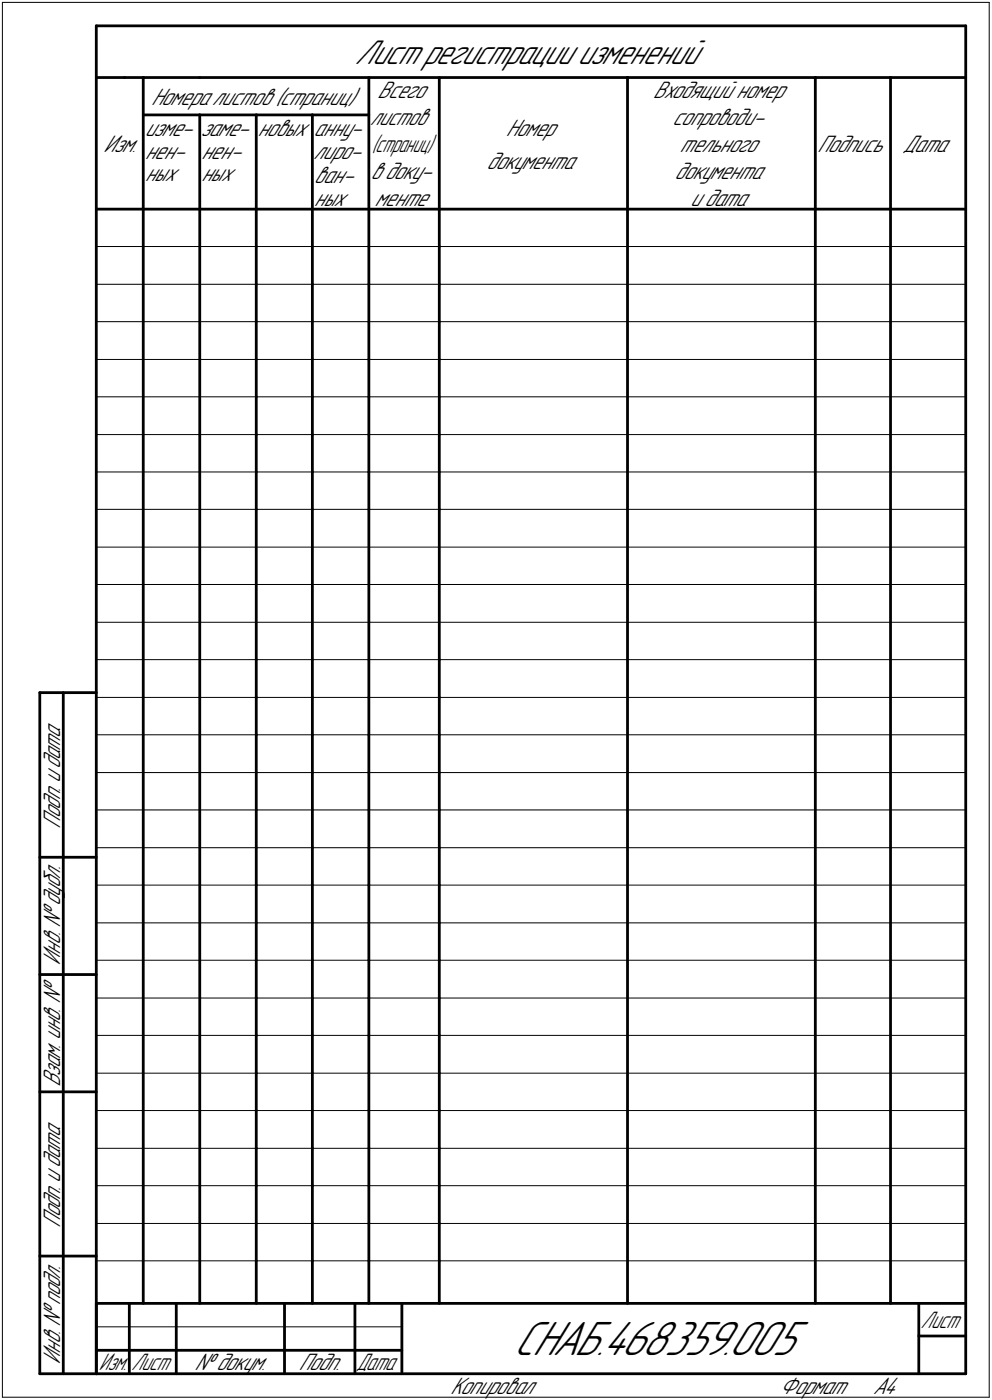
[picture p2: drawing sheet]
<svg xmlns="http://www.w3.org/2000/svg" width="211mm" height="298mm" viewBox="0 0 211 298" stroke-linecap="round" stroke-linejoin="round" font-family="sans-serif">
<defs><g id="words">
<text font-size="10.9" x="109.6" y="288.5">СНАБ.468359.005</text>
<text font-size="7.8" x="75.8" y="13.5">Лист регистрации изменений</text>
<g font-size="5.4">
<text x="32.4" y="22.4">Номера листов (страниц)</text>
<text x="80.5" y="20.9">Всего</text>
<text x="139.1" y="20.9">Входящий номер</text>
<text x="31" y="28.9">изме-</text>
<text x="43" y="28.9">заме-</text>
<text x="55" y="28.9">новых</text>
<text x="67" y="28.9">анну-</text>
<text x="79" y="26.7">листов</text>
<text x="107.9" y="28.9">Номер</text>
<text x="143.3" y="26.7">сопроводи-</text>
<text x="22.1" y="32.4">Изм.</text>
<text x="31" y="33.8">нен-</text>
<text x="43" y="33.8">нен-</text>
<text x="67" y="33.9">лиро-</text>
<text x="103.7" y="35.9">документа</text>
<text x="144.9" y="32.4">тельного</text>
<text x="174.1" y="32.4">Подпись</text>
<text x="192.4" y="32.4">Дата</text>
<text x="31" y="38.6">ных</text>
<text x="43" y="38.6">ных</text>
<text x="67" y="38.9">ван-</text>
<text x="79" y="38.2">в доку-</text>
<text x="143.7" y="38.2">документа</text>
<text x="67" y="43.9">ных</text>
<text x="80" y="43.9">менте</text>
<text x="147.1" y="43.9">и дата</text>
<text x="12.8" y="176.2" transform="rotate(-90 12.8 176.2)">Подп. и дата</text>
<text x="12.8" y="205.5" transform="rotate(-90 12.8 205.5)">Инв. №дубл.</text>
<text x="12.8" y="231.1" transform="rotate(-90 12.8 231.1)">Взам. инв. №</text>
<text x="12.8" y="261.2" transform="rotate(-90 12.8 261.2)">Подп. и дата</text>
<text x="12.8" y="290.5" transform="rotate(-90 12.8 290.5)">Инв. №подл.</text>
<text x="41.5" y="291.8">№докум.</text>
<text x="63.7" y="291.8">Подп.</text>
<text x="96" y="296.8">Копировал</text>
<text x="166" y="296.8">Формат</text>
<text x="186" y="296.8">A4</text>
</g>
<g font-size="5.3">
<text x="79.2" y="32.4">(страниц)</text>
<text x="196.1" y="282.8">Лист</text>
<text x="21.1" y="291.8">Изм.</text>
<text x="28.1" y="291.8">Лист</text>
<text x="76.1" y="291.8">Дата</text>
</g>
</g></defs>
<g fill="none" stroke="#000" stroke-width=".21">
<path d="M.5 .5v297zM.5 .5h210zM210.5 .5v297zM20.5 52.5h185zM20.5 60.5h185zM20.5 68.5h185zM20.5 76.5h185zM20.5 84.5h185zM20.5 92.5h185zM20.5 100.5h185zM20.5 108.5h185zM20.5 116.5h10z"/>
<path d="M30.5 116.5h12zM42.5 116.5h12zM54.5 116.5h12zM66.5 116.5h12zM78.5 116.5h15zM93.5 116.5h40zM133.5 116.5h40zM173.5 116.5h16zM189.5 116.5h16zM20.5 124.5h10zM20.5 132.5h10zM30.5 124.5h12z"/>
<path d="M30.5 132.5h12zM42.5 124.5h12zM42.5 132.5h12zM54.5 124.5h12zM54.5 132.5h12zM66.5 124.5h12zM66.5 132.5h12zM78.5 124.5h15zM78.5 132.5h15zM93.5 124.5h40zM93.5 132.5h40zM133.5 124.5h40z"/>
<path d="M133.5 132.5h40zM173.5 124.5h16zM173.5 132.5h16zM189.5 124.5h16zM189.5 132.5h16zM20.5 140.5h185zM20.5 148.5h185zM20.5 156.5h185zM20.5 164.5h185zM20.5 172.5h185zM20.5 180.5h185zM20.5 188.5h185z"/>
<path d="M20.5 196.5h185zM20.5 204.5h185zM20.5 212.5h185zM20.5 220.5h185zM20.5 228.5h185zM20.5 236.5h185zM20.5 244.5h185zM20.5 252.5h185zM20.5 260.5h185zM20.5 268.5h185zM.5 297.5h210zM20.5 282.5h65z"/>
</g>
<g fill="none" stroke="#000" stroke-width=".59">
<path d="M20.5 5.5v287zM20.5 5.5h185zM20.5 16.5h6zM26.5 16.5h4zM30.5 16.5v261zM30.5 16.5h12zM42.5 16.5h91zM78.5 16.5v28zM93.5 16.5v28zM133.5 16.5v261zM133.5 16.5h40zM173.5 16.5v261z"/>
<path d="M173.5 16.5h16zM189.5 16.5v261zM189.5 16.5h16zM205.5 5.5v287zM30.5 24.5h12zM42.5 24.5v253zM42.5 24.5h12zM54.5 24.5v20zM54.5 24.5h12zM66.5 24.5v20zM66.5 24.5h12zM20.5 44.5h185z"/>
<path d="M54.5 44.5v8zM54.5 52.5v8zM66.5 44.5v8zM66.5 52.5v8zM78.5 44.5v8zM78.5 52.5v8zM93.5 44.5v8zM93.5 52.5v8zM54.5 60.5v8zM54.5 68.5v8zM54.5 76.5v8zM66.5 60.5v8z"/>
<path d="M66.5 68.5v8zM66.5 76.5v8zM78.5 60.5v8zM78.5 68.5v8zM78.5 76.5v8zM93.5 60.5v8zM93.5 68.5v8zM93.5 76.5v8zM54.5 84.5v8zM54.5 92.5v8zM66.5 84.5v8zM66.5 92.5v8z"/>
<path d="M78.5 84.5v8zM78.5 92.5v8zM93.5 84.5v8zM93.5 92.5v8zM54.5 100.5v8zM54.5 108.5v32zM66.5 100.5v8zM66.5 108.5v32zM78.5 100.5v8zM78.5 108.5v32zM93.5 100.5v8zM93.5 108.5v32z"/>
<path d="M8.5 147.5v145zM8.5 147.5h12zM13.5 147.5v145zM54.5 140.5v8zM54.5 148.5v8zM54.5 156.5v8zM66.5 140.5v8zM66.5 148.5v8zM66.5 156.5v8zM78.5 140.5v8zM78.5 148.5v8zM78.5 156.5v8z"/>
<path d="M93.5 140.5v8zM93.5 148.5v8zM93.5 156.5v8zM54.5 164.5v8zM54.5 172.5v8zM66.5 164.5v8zM66.5 172.5v8zM78.5 164.5v8zM78.5 172.5v8zM93.5 164.5v8zM93.5 172.5v8zM8.5 182.5h12z"/>
<path d="M54.5 180.5v8zM54.5 188.5v8zM54.5 196.5v8zM66.5 180.5v8zM66.5 188.5v8zM66.5 196.5v8zM78.5 180.5v8zM78.5 188.5v8zM78.5 196.5v8zM93.5 180.5v8zM93.5 188.5v8zM93.5 196.5v8z"/>
<path d="M8.5 207.5h12zM54.5 204.5v8zM54.5 212.5v8zM66.5 204.5v8zM66.5 212.5v8zM78.5 204.5v8zM78.5 212.5v8zM93.5 204.5v8zM93.5 212.5v8zM8.5 232.5h12zM54.5 220.5v8zM54.5 228.5v8z"/>
<path d="M54.5 236.5v8zM66.5 220.5v8zM66.5 228.5v8zM66.5 236.5v8zM78.5 220.5v8zM78.5 228.5v8zM78.5 236.5v8zM93.5 220.5v8zM93.5 228.5v8zM93.5 236.5v8zM54.5 244.5v8zM54.5 252.5v8z"/>
<path d="M66.5 244.5v8zM66.5 252.5v8zM78.5 244.5v8zM78.5 252.5v8zM93.5 244.5v8zM93.5 252.5v8zM8.5 267.5h12zM20.5 277.5h185zM20.5 277.5v15zM27.5 277.5v15zM37.5 277.5v15zM54.5 260.5v8z"/>
<path d="M54.5 268.5v9zM60.5 277.5v15zM66.5 260.5v8zM66.5 268.5v9zM75.5 277.5v15zM78.5 260.5v8zM78.5 268.5v9zM85.5 277.5v15zM93.5 260.5v8zM93.5 268.5v9zM195.5 277.5v15zM8.5 292.5h12z"/>
<path d="M20.5 292.5h185zM20.5 287.5h7zM27.5 287.5h10zM37.5 287.5h23zM60.5 287.5h15zM75.5 287.5h10zM195.5 284.5h10z"/>
</g>
<use href="#words"/>
</svg>
